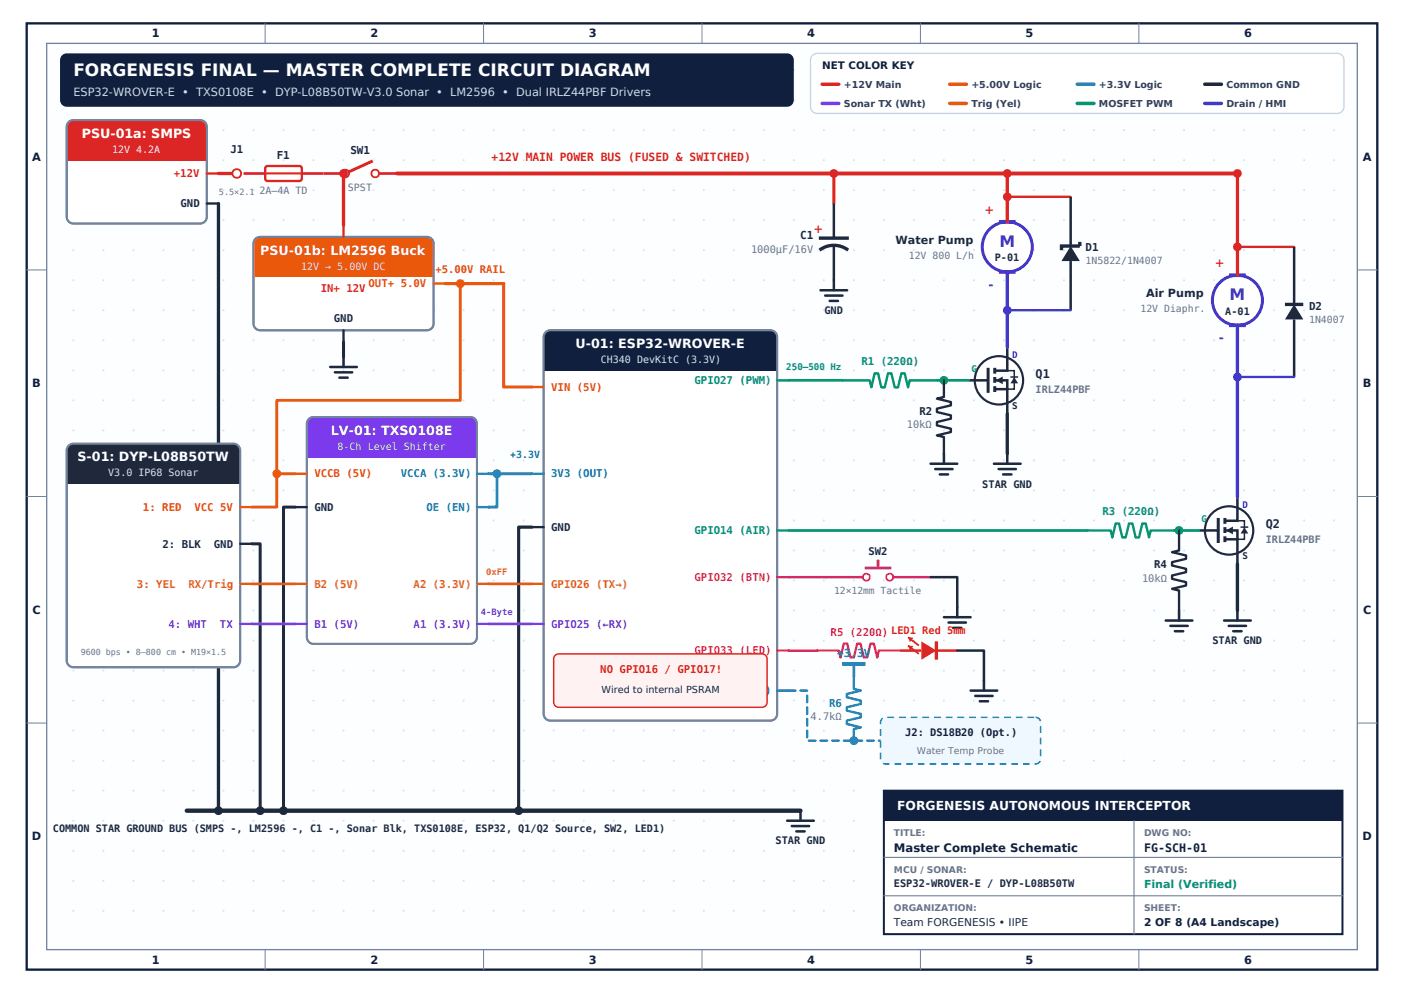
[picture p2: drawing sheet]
<svg xmlns="http://www.w3.org/2000/svg" width="297mm" height="210mm" viewBox="0 0 297 210" stroke-linecap="round" stroke-linejoin="round" font-family="sans-serif">
<defs><g id="words">
<text font-size="3.6" fill="#fff" x="15.5" y="16.1">FORGENESIS FINAL — MASTER COMPLETE CIRCUIT DIAGRAM</text>
<g font-size="3.4" fill="#4338ca">
<text x="211.4" y="52.1">M</text>
<text x="260.1" y="63.4">M</text>
</g>
<g font-size="2.7" fill="#fff">
<text x="17.3" y="29.2">PSU-01a: SMPS</text>
<text x="55.1" y="53.8">PSU-01b: LM2596 Buck</text>
<text x="121.8" y="73.6">U-01: ESP32-WROVER-E</text>
<text x="70" y="91.9">LV-01: TXS0108E</text>
<text x="16.4" y="97.6">S-01: DYP-L08B50TW</text>
</g>
<g font-size="2.6" fill="#4338ca">
<text x="209.1" y="61">-</text>
<text x="257.8" y="72.3">-</text>
</g>
<text font-size="2.6" fill="#fff" x="189.8" y="171.3">FORGENESIS AUTONOMOUS INTERCEPTOR</text>
<g font-size="2.5" fill="#dc2626">
<text x="208.3" y="45.3">+</text>
<text x="172.1" y="49.4">+</text>
<text x="257" y="56.6">+</text>
</g>
<g font-size="2.5" fill="#1f293b">
<text x="219.1" y="79.9">Q1</text>
<text x="267.8" y="111.6">Q2</text>
</g>
<g font-size="2.5" fill="#0f1f3d">
<text x="189.1" y="180.1">Master Complete Schematic</text>
<text x="242" y="180.1">FG-SCH-01</text>
</g>
<g font-size="2.4" fill="#0f1f3d">
<text x="32.1" y="7.9">1</text>
<text x="78.4" y="7.9">2</text>
<text x="124.6" y="7.9">3</text>
<text x="170.8" y="7.9">4</text>
<text x="217" y="7.9">5</text>
<text x="263.2" y="7.9">6</text>
<text x="6.8" y="34">A</text>
<text x="288.3" y="34">A</text>
<text x="6.8" y="81.9">B</text>
<text x="288.3" y="81.9">B</text>
<text x="6.9" y="129.8">C</text>
<text x="288.4" y="129.8">C</text>
<text x="6.7" y="177.7">D</text>
<text x="288.2" y="177.7">D</text>
<text x="32.1" y="203.8">1</text>
<text x="78.4" y="203.8">2</text>
<text x="124.6" y="203.8">3</text>
<text x="170.8" y="203.8">4</text>
<text x="217" y="203.8">5</text>
<text x="263.2" y="203.8">6</text>
</g>
<text font-size="2.4" fill="#c2dbfa" x="15.5" y="20.2">ESP32-WROVER-E • TXS0108E • DYP-L08B50TW-V3.0 Sonar • LM2596 • Dual IRLZ44PBF Drivers</text>
<text font-size="2.4" fill="#dc2626" x="104" y="34">+12V MAIN POWER BUS (FUSED &amp; SWITCHED)</text>
<g font-size="2.4" fill="#1f293b">
<text x="189.5" y="51.6">Water Pump</text>
<text x="242.4" y="62.9">Air Pump</text>
</g>
<g font-size="2.3" fill="#1f293b">
<text x="48.7" y="32.3">J1</text>
<text x="58.5" y="33.7">F1</text>
<text x="74.1" y="32.6">SW1</text>
<text x="169.3" y="50.5">C1</text>
<text x="229.7" y="53.2">D1</text>
<text x="276.9" y="65.5">D2</text>
<text x="194.5" y="87.7">R2</text>
<text x="244.2" y="120.2">R4</text>
<text x="189.1" y="195.8">Team FORGENESIS • IIPE</text>
</g>
<g font-size="2.3" fill="#dc2626">
<text x="36.8" y="37.5">+12V</text>
<text x="67.9" y="61.7">IN+ 12V</text>
<text x="127" y="142.4">NO GPIO16 / GPIO17!</text>
</g>
<g font-size="2.3" fill="#1e293b">
<text x="38.2" y="43.8">GND</text>
<text x="70.6" y="68.1">GND</text>
<text x="66.5" y="108">GND</text>
<text x="116.6" y="112.3">GND</text>
<text x="34.4" y="115.8">2: BLK</text>
<text x="45.2" y="115.8">GND</text>
</g>
<g font-size="2.3" fill="#ea580c">
<text x="78" y="60.8">OUT+ 5.0V</text>
<text x="116.6" y="82.6">VIN (5V)</text>
<text x="66.5" y="101">VCCB (5V)</text>
<text x="30.2" y="108">1: RED</text>
<text x="41.1" y="108">VCC 5V</text>
</g>
<g font-size="2.3" fill="#059669">
<text x="182.2" y="77.3">R1 (220Ω)</text>
<text x="146.9" y="81.2">GPIO27 (PWM)</text>
<text x="146.9" y="113">GPIO14 (AIR)</text>
<text x="233.2" y="109">R3 (220Ω)</text>
<text x="242" y="187.7">Final (Verified)</text>
</g>
<g font-size="2.3" fill="#0284c7">
<text x="84.8" y="101">VCCA (3.3V)</text>
<text x="116.6" y="101">3V3 (OUT)</text>
<text x="90.2" y="108">OE (EN)</text>
<text x="177.1" y="139">+3.3V</text>
<text x="144.2" y="146.8">GPIO4 (1-Wire)</text>
<text x="175.4" y="149.5">R6</text>
</g>
<g font-size="2.3" fill="#ca8a04">
<text x="29" y="124.3">3: YEL</text>
<text x="39.8" y="124.3">RX/Trig</text>
<text x="66.5" y="124.3">B2 (5V)</text>
<text x="87.5" y="124.3">A2 (3.3V)</text>
<text x="116.6" y="124.3">GPIO26 (TX→)</text>
</g>
<g font-size="2.3" fill="#db2777">
<text x="146.9" y="122.8">GPIO32 (BTN)</text>
<text x="175.7" y="134.4">R5 (220Ω) LED1 Red 5mm</text>
<text x="146.9" y="138.4">GPIO33 (LED)</text>
</g>
<g font-size="2.3" fill="#7c3aed">
<text x="35.6" y="132.7">4: WHT</text>
<text x="46.5" y="132.7">TX</text>
<text x="66.5" y="132.7">B1 (5V)</text>
<text x="87.5" y="132.7">A1 (3.3V)</text>
<text x="116.6" y="132.7">GPIO25 (←RX)</text>
</g>
<text font-size="2.3" fill="#0f1f3d" x="242" y="195.8">2 OF 8 (A4 Landscape)</text>
<g font-size="2.2" fill="#0f1f3d">
<text x="173.9" y="14.7">NET COLOR KEY</text>
<text x="191.5" y="155.6">J2: DS18B20 (Opt.)</text>
</g>
<g font-size="2.2" fill="#66758a">
<text x="158.9" y="53.5">1000µF/16V</text>
<text x="219.1" y="83.1">IRLZ44PBF</text>
<text x="191.8" y="90.5">10kΩ</text>
<text x="267.8" y="114.9">IRLZ44PBF</text>
<text x="241.6" y="123">10kΩ</text>
<text x="171.5" y="152.3">4.7kΩ</text>
</g>
<text font-size="2.2" fill="#ea580c" x="92.1" y="57.7">+5.00V RAIL</text>
<g font-size="2.2" fill="#1f293b">
<text x="210.5" y="55.2">P-01</text>
<text x="259.2" y="66.5">A-01</text>
<text x="183.8" y="117.3">SW2</text>
<text x="189.1" y="187.6">ESP32-WROVER-E / DYP-L08B50TW</text>
</g>
<g font-size="2.2" fill="#1e293b">
<text x="174.4" y="66.4">GND</text>
<text x="207.8" y="103.1">STAR GND</text>
<text x="256.5" y="136.3">STAR GND</text>
<text x="11.2" y="175.9">COMMON STAR GROUND BUS (SMPS -, LM2596 -, C1 -, Sonar Blk, TXS0108E, ESP32, Q1/Q2 Source, SW2, LED1)</text>
<text x="164" y="178.6">STAR GND</text>
</g>
<g font-size="2.1" fill="#d1e6fa">
<text x="23.7" y="32.3">12V 4.2A</text>
<text x="63.7" y="57">12V → 5.00V DC</text>
<text x="127.1" y="76.8">CH340 DevKitC (3.3V)</text>
<text x="71.4" y="95.1">8-Ch Level Shifter</text>
<text x="22.9" y="100.7">V3.0 IP68 Sonar</text>
</g>
<g font-size="2.1" fill="#66758a">
<text x="54.9" y="41.1">2A–4A TD</text>
<text x="73.6" y="40.4">SPST</text>
<text x="192.2" y="54.7">12V 800 L/h</text>
<text x="229.7" y="55.9">1N5822/1N4007</text>
<text x="241.2" y="66">12V Diaphr.</text>
<text x="276.9" y="68.3">1N4007</text>
</g>
<text font-size="2.1" fill="#0284c7" x="107.9" y="96.9">+3.3V</text>
<g font-size="2" fill="#334054">
<text x="178.5" y="18.5">+12V Main</text>
<text x="178.5" y="22.6">Sonar TX (Wht)</text>
<text x="205.5" y="18.5">+5.00V Logic</text>
<text x="205.5" y="22.6">Trig (Yel)</text>
<text x="232.5" y="18.5">+3.3V Logic</text>
<text x="232.5" y="22.6">MOSFET PWM</text>
<text x="259.4" y="18.5">Common GND</text>
<text x="259.4" y="22.6">Drain / HMI</text>
</g>
<g font-size="2" fill="#66758a">
<text x="176.4" y="125.5">12×12mm Tactile</text>
<text x="194" y="159.4">Water Temp Probe</text>
</g>
<text font-size="2" fill="#1f293b" x="127.3" y="146.6">Wired to internal PSRAM</text>
<g font-size="1.9" fill="#4338ca">
<text x="214.1" y="75.6">D</text>
<text x="262.8" y="107.4">D</text>
</g>
<g font-size="1.9" fill="#059669">
<text x="166.3" y="78.2">250–500 Hz</text>
<text x="205.5" y="78.7">G</text>
<text x="254.2" y="110.5">G</text>
</g>
<g font-size="1.9" fill="#1e293b">
<text x="214.1" y="86.6">S</text>
<text x="262.8" y="118.3">S</text>
</g>
<text font-size="1.9" fill="#ca8a04" x="102.9" y="121.6">0xFF</text>
<text font-size="1.9" fill="#7c3aed" x="101.7" y="130.1">4-Byte</text>
<g font-size="1.9" fill="#66758a">
<text x="189.1" y="176.8">TITLE:</text>
<text x="242" y="176.8">DWG NO:</text>
<text x="189.1" y="184.5">MCU / SONAR:</text>
<text x="242" y="184.5">STATUS:</text>
<text x="189.1" y="192.7">ORGANIZATION:</text>
<text x="242" y="192.7">SHEET:</text>
</g>
<g font-size="1.8" fill="#66758a">
<text x="46.3" y="41.2">5.5×2.1</text>
<text x="17.1" y="138.5">9600 bps • 8–800 cm • M19×1.5</text>
</g>
</g></defs>
<path d="M5.6 4.9h285.8v200.2h-285.8z" fill="#fff" stroke="#0f1f3d" stroke-width=".49"/>
<path d="M9.9 9.2h277.2v191.6h-277.2z" fill="#fdfeff" stroke="#73859e" stroke-width=".28"/>
<path d="M15.3 14.6h.4v.4h-.4zM15.3 21h.4v.3h-.4zM15.3 27.3h.4v.4h-.4zM15.3 33.7h.4v.3h-.4zM15.3 40h.4v.4h-.4zM15.3 46.4h.4v.3h-.4zM15.3 52.7h.4v.4h-.4zM15.3 59.1h.4v.3h-.4zM15.3 65.4h.4v.4h-.4zM15.3 71.8h.4v.3h-.4zM15.3 78.1h.4v.4h-.4zM15.3 84.5h.4v.3h-.4zM15.3 90.8h.4v.4h-.4zM15.3 97.2h.4v.3h-.4zM15.3 103.5h.4v.4h-.4zM15.3 109.9h.4v.3h-.4zM15.3 116.2h.4v.4h-.4zM15.3 122.6h.4v.3h-.4zM15.3 128.9h.4v.4h-.4zM15.3 135.3h.4v.3h-.4zM15.3 141.6h.4v.4h-.4zM15.3 148h.4v.3h-.4zM15.3 154.3h.4v.4h-.4zM15.3 160.7h.4v.3h-.4zM15.3 167h.4v.4h-.4zM15.3 173.4h.4v.3h-.4zM15.3 179.7h.4v.4h-.4zM15.3 186.1h.4v.3h-.4zM15.3 192.4h.4v.4h-.4zM21.7 14.6h.3v.4h-.3zM21.7 21h.3v.3h-.3zM21.7 27.3h.3v.4h-.3zM21.7 33.7h.3v.3h-.3zM21.7 40h.3v.4h-.3zM21.7 46.4h.3v.3h-.3zM21.7 52.7h.3v.4h-.3zM21.7 59.1h.3v.3h-.3zM21.7 65.4h.3v.4h-.3zM21.7 71.8h.3v.3h-.3zM21.7 78.1h.3v.4h-.3zM21.7 84.5h.3v.3h-.3zM21.7 90.8h.3v.4h-.3zM21.7 97.2h.3v.3h-.3zM21.7 103.5h.3v.4h-.3zM21.7 109.9h.3v.3h-.3zM21.7 116.2h.3v.4h-.3zM21.7 122.6h.3v.3h-.3zM21.7 128.9h.3v.4h-.3zM21.7 135.3h.3v.3h-.3zM21.7 141.6h.3v.4h-.3zM21.7 148h.3v.3h-.3zM21.7 154.3h.3v.4h-.3zM21.7 160.7h.3v.3h-.3zM21.7 167h.3v.4h-.3zM21.7 173.4h.3v.3h-.3zM21.7 179.7h.3v.4h-.3zM21.7 186.1h.3v.3h-.3zM21.7 192.4h.3v.4h-.3zM28 14.6h.4v.4h-.4zM28 21h.4v.3h-.4zM28 27.3h.4v.4h-.4zM28 33.7h.4v.3h-.4zM28 40h.4v.4h-.4zM28 46.4h.4v.3h-.4zM28 52.7h.4v.4h-.4zM28 59.1h.4v.3h-.4zM28 65.4h.4v.4h-.4zM28 71.8h.4v.3h-.4zM28 78.1h.4v.4h-.4zM28 84.5h.4v.3h-.4zM28 90.8h.4v.4h-.4zM28 97.2h.4v.3h-.4zM28 103.5h.4v.4h-.4zM28 109.9h.4v.3h-.4zM28 116.2h.4v.4h-.4zM28 122.6h.4v.3h-.4zM28 128.9h.4v.4h-.4zM28 135.3h.4v.3h-.4zM28 141.6h.4v.4h-.4zM28 148h.4v.3h-.4zM28 154.3h.4v.4h-.4zM28 160.7h.4v.3h-.4zM28 167h.4v.4h-.4zM28 173.4h.4v.3h-.4zM28 179.7h.4v.4h-.4zM28 186.1h.4v.3h-.4zM28 192.4h.4v.4h-.4zM34.4 14.6h.3v.4h-.3zM34.4 21h.3v.3h-.3zM34.4 27.3h.3v.4h-.3zM34.4 33.7h.3v.3h-.3zM34.4 40h.3v.4h-.3zM34.4 46.4h.3v.3h-.3zM34.4 52.7h.3v.4h-.3zM34.4 59.1h.3v.3h-.3zM34.4 65.4h.3v.4h-.3zM34.4 71.8h.3v.3h-.3zM34.4 78.1h.3v.4h-.3zM34.4 84.5h.3v.3h-.3zM34.4 90.8h.3v.4h-.3zM34.4 97.2h.3v.3h-.3zM34.4 103.5h.3v.4h-.3zM34.4 109.9h.3v.3h-.3zM34.4 116.2h.3v.4h-.3zM34.4 122.6h.3v.3h-.3zM34.4 128.9h.3v.4h-.3zM34.4 135.3h.3v.3h-.3zM34.4 141.6h.3v.4h-.3zM34.4 148h.3v.3h-.3zM34.4 154.3h.3v.4h-.3zM34.4 160.7h.3v.3h-.3zM34.4 167h.3v.4h-.3zM34.4 173.4h.3v.3h-.3zM34.4 179.7h.3v.4h-.3zM34.4 186.1h.3v.3h-.3zM34.4 192.4h.3v.4h-.3zM40.7 14.6h.4v.4h-.4zM40.7 21h.4v.3h-.4zM40.7 27.3h.4v.4h-.4zM40.7 33.7h.4v.3h-.4zM40.7 40h.4v.4h-.4zM40.7 46.4h.4v.3h-.4zM40.7 52.7h.4v.4h-.4zM40.7 59.1h.4v.3h-.4zM40.7 65.4h.4v.4h-.4zM40.7 71.8h.4v.3h-.4zM40.7 78.1h.4v.4h-.4zM40.7 84.5h.4v.3h-.4zM40.7 90.8h.4v.4h-.4zM40.7 97.2h.4v.3h-.4zM40.7 103.5h.4v.4h-.4zM40.7 109.9h.4v.3h-.4zM40.7 116.2h.4v.4h-.4zM40.7 122.6h.4v.3h-.4zM40.7 128.9h.4v.4h-.4zM40.7 135.3h.4v.3h-.4zM40.7 141.6h.4v.4h-.4zM40.7 148h.4v.3h-.4zM40.7 154.3h.4v.4h-.4zM40.7 160.7h.4v.3h-.4zM40.7 167h.4v.4h-.4zM40.7 173.4h.4v.3h-.4zM40.7 179.7h.4v.4h-.4zM40.7 186.1h.4v.3h-.4zM40.7 192.4h.4v.4h-.4zM47.1 14.6h.3v.4h-.3zM47.1 21h.3v.3h-.3zM47.1 27.3h.3v.4h-.3zM47.1 33.7h.3v.3h-.3zM47.1 40h.3v.4h-.3zM47.1 46.4h.3v.3h-.3zM47.1 52.7h.3v.4h-.3zM47.1 59.1h.3v.3h-.3zM47.1 65.4h.3v.4h-.3zM47.1 71.8h.3v.3h-.3zM47.1 78.1h.3v.4h-.3zM47.1 84.5h.3v.3h-.3zM47.1 90.8h.3v.4h-.3zM47.1 97.2h.3v.3h-.3zM47.1 103.5h.3v.4h-.3zM47.1 109.9h.3v.3h-.3zM47.1 116.2h.3v.4h-.3zM47.1 122.6h.3v.3h-.3zM47.1 128.9h.3v.4h-.3zM47.1 135.3h.3v.3h-.3zM47.1 141.6h.3v.4h-.3zM47.1 148h.3v.3h-.3zM47.1 154.3h.3v.4h-.3zM47.1 160.7h.3v.3h-.3zM47.1 167h.3v.4h-.3zM47.1 173.4h.3v.3h-.3zM47.1 179.7h.3v.4h-.3zM47.1 186.1h.3v.3h-.3zM47.1 192.4h.3v.4h-.3zM53.4 14.6h.4v.4h-.4zM53.4 21h.4v.3h-.4zM53.4 27.3h.4v.4h-.4zM53.4 33.7h.4v.3h-.4zM53.4 40h.4v.4h-.4zM53.4 46.4h.4v.3h-.4zM53.4 52.7h.4v.4h-.4zM53.4 59.1h.4v.3h-.4zM53.4 65.4h.4v.4h-.4zM53.4 71.8h.4v.3h-.4zM53.4 78.1h.4v.4h-.4zM53.4 84.5h.4v.3h-.4zM53.4 90.8h.4v.4h-.4zM53.4 97.2h.4v.3h-.4zM53.4 103.5h.4v.4h-.4zM53.4 109.9h.4v.3h-.4zM53.4 116.2h.4v.4h-.4zM53.4 122.6h.4v.3h-.4zM53.4 128.9h.4v.4h-.4zM53.4 135.3h.4v.3h-.4zM53.4 141.6h.4v.4h-.4zM53.4 148h.4v.3h-.4zM53.4 154.3h.4v.4h-.4zM53.4 160.7h.4v.3h-.4zM53.4 167h.4v.4h-.4zM53.4 173.4h.4v.3h-.4zM53.4 179.7h.4v.4h-.4zM53.4 186.1h.4v.3h-.4zM53.4 192.4h.4v.4h-.4zM59.8 14.6h.3v.4h-.3zM59.8 21h.3v.3h-.3zM59.8 27.3h.3v.4h-.3zM59.8 33.7h.3v.3h-.3zM59.8 40h.3v.4h-.3zM59.8 46.4h.3v.3h-.3zM59.8 52.7h.3v.4h-.3zM59.8 59.1h.3v.3h-.3zM59.8 65.4h.3v.4h-.3zM59.8 71.8h.3v.3h-.3zM59.8 78.1h.3v.4h-.3zM59.8 84.5h.3v.3h-.3zM59.8 90.8h.3v.4h-.3zM59.8 97.2h.3v.3h-.3zM59.8 103.5h.3v.4h-.3zM59.8 109.9h.3v.3h-.3zM59.8 116.2h.3v.4h-.3zM59.8 122.6h.3v.3h-.3zM59.8 128.9h.3v.4h-.3zM59.8 135.3h.3v.3h-.3zM59.8 141.6h.3v.4h-.3zM59.8 148h.3v.3h-.3zM59.8 154.3h.3v.4h-.3zM59.8 160.7h.3v.3h-.3zM59.8 167h.3v.4h-.3zM59.8 173.4h.3v.3h-.3zM59.8 179.7h.3v.4h-.3zM59.8 186.1h.3v.3h-.3zM59.8 192.4h.3v.4h-.3zM66.1 14.6h.4v.4h-.4zM66.1 21h.4v.3h-.4zM66.1 27.3h.4v.4h-.4zM66.1 33.7h.4v.3h-.4zM66.1 40h.4v.4h-.4zM66.1 46.4h.4v.3h-.4zM66.1 52.7h.4v.4h-.4zM66.1 59.1h.4v.3h-.4zM66.1 65.4h.4v.4h-.4zM66.1 71.8h.4v.3h-.4zM66.1 78.1h.4v.4h-.4zM66.1 84.5h.4v.3h-.4zM66.1 90.8h.4v.4h-.4zM66.1 97.2h.4v.3h-.4zM66.1 103.5h.4v.4h-.4zM66.1 109.9h.4v.3h-.4zM66.1 116.2h.4v.4h-.4zM66.1 122.6h.4v.3h-.4zM66.1 128.9h.4v.4h-.4zM66.1 135.3h.4v.3h-.4zM66.1 141.6h.4v.4h-.4zM66.1 148h.4v.3h-.4zM66.1 154.3h.4v.4h-.4zM66.1 160.7h.4v.3h-.4zM66.1 167h.4v.4h-.4zM66.1 173.4h.4v.3h-.4zM66.1 179.7h.4v.4h-.4zM66.1 186.1h.4v.3h-.4zM66.1 192.4h.4v.4h-.4zM72.5 14.6h.3v.4h-.3zM72.5 21h.3v.3h-.3zM72.5 27.3h.3v.4h-.3zM72.5 33.7h.3v.3h-.3zM72.5 40h.3v.4h-.3zM72.5 46.4h.3v.3h-.3zM72.5 52.7h.3v.4h-.3zM72.5 59.1h.3v.3h-.3zM72.5 65.4h.3v.4h-.3zM72.5 71.8h.3v.3h-.3zM72.5 78.1h.3v.4h-.3zM72.5 84.5h.3v.3h-.3zM72.5 90.8h.3v.4h-.3zM72.5 97.2h.3v.3h-.3zM72.5 103.5h.3v.4h-.3zM72.5 109.9h.3v.3h-.3zM72.5 116.2h.3v.4h-.3zM72.5 122.6h.3v.3h-.3zM72.5 128.9h.3v.4h-.3zM72.5 135.3h.3v.3h-.3zM72.5 141.6h.3v.4h-.3zM72.5 148h.3v.3h-.3zM72.5 154.3h.3v.4h-.3zM72.5 160.7h.3v.3h-.3zM72.5 167h.3v.4h-.3zM72.5 173.4h.3v.3h-.3zM72.5 179.7h.3v.4h-.3zM72.5 186.1h.3v.3h-.3zM72.5 192.4h.3v.4h-.3zM78.8 14.6h.4v.4h-.4zM78.8 21h.4v.3h-.4zM78.8 27.3h.4v.4h-.4zM78.8 33.7h.4v.3h-.4zM78.8 40h.4v.4h-.4zM78.8 46.4h.4v.3h-.4zM78.8 52.7h.4v.4h-.4zM78.8 59.1h.4v.3h-.4zM78.8 65.4h.4v.4h-.4zM78.8 71.8h.4v.3h-.4zM78.8 78.1h.4v.4h-.4zM78.8 84.5h.4v.3h-.4zM78.8 90.8h.4v.4h-.4zM78.8 97.2h.4v.3h-.4zM78.8 103.5h.4v.4h-.4zM78.8 109.9h.4v.3h-.4zM78.8 116.2h.4v.4h-.4zM78.8 122.6h.4v.3h-.4zM78.8 128.9h.4v.4h-.4zM78.8 135.3h.4v.3h-.4zM78.8 141.6h.4v.4h-.4zM78.8 148h.4v.3h-.4zM78.8 154.3h.4v.4h-.4zM78.8 160.7h.4v.3h-.4zM78.8 167h.4v.4h-.4zM78.8 173.4h.4v.3h-.4zM78.8 179.7h.4v.4h-.4zM78.8 186.1h.4v.3h-.4zM78.8 192.4h.4v.4h-.4zM85.2 14.6h.3v.4h-.3zM85.2 21h.3v.3h-.3zM85.2 27.3h.3v.4h-.3zM85.2 33.7h.3v.3h-.3zM85.2 40h.3v.4h-.3zM85.2 46.4h.3v.3h-.3zM85.2 52.7h.3v.4h-.3zM85.2 59.1h.3v.3h-.3zM85.2 65.4h.3v.4h-.3zM85.2 71.8h.3v.3h-.3zM85.2 78.1h.3v.4h-.3zM85.2 84.5h.3v.3h-.3zM85.2 90.8h.3v.4h-.3zM85.2 97.2h.3v.3h-.3zM85.2 103.5h.3v.4h-.3zM85.2 109.9h.3v.3h-.3zM85.2 116.2h.3v.4h-.3zM85.2 122.6h.3v.3h-.3zM85.2 128.9h.3v.4h-.3zM85.2 135.3h.3v.3h-.3zM85.2 141.6h.3v.4h-.3zM85.2 148h.3v.3h-.3zM85.2 154.3h.3v.4h-.3zM85.2 160.7h.3v.3h-.3zM85.2 167h.3v.4h-.3zM85.2 173.4h.3v.3h-.3zM85.2 179.7h.3v.4h-.3zM85.2 186.1h.3v.3h-.3zM85.2 192.4h.3v.4h-.3zM91.5 14.6h.4v.4h-.4zM91.5 21h.4v.3h-.4zM91.5 27.3h.4v.4h-.4zM91.5 33.7h.4v.3h-.4zM91.5 40h.4v.4h-.4zM91.5 46.4h.4v.3h-.4zM91.5 52.7h.4v.4h-.4zM91.5 59.1h.4v.3h-.4zM91.5 65.4h.4v.4h-.4zM91.5 71.8h.4v.3h-.4zM91.5 78.1h.4v.4h-.4zM91.5 84.5h.4v.3h-.4zM91.5 90.8h.4v.4h-.4zM91.5 97.2h.4v.3h-.4zM91.5 103.5h.4v.4h-.4zM91.5 109.9h.4v.3h-.4zM91.5 116.2h.4v.4h-.4zM91.5 122.6h.4v.3h-.4zM91.5 128.9h.4v.4h-.4zM91.5 135.3h.4v.3h-.4zM91.5 141.6h.4v.4h-.4zM91.5 148h.4v.3h-.4zM91.5 154.3h.4v.4h-.4zM91.5 160.7h.4v.3h-.4zM91.5 167h.4v.4h-.4zM91.5 173.4h.4v.3h-.4zM91.5 179.7h.4v.4h-.4zM91.5 186.1h.4v.3h-.4zM91.5 192.4h.4v.4h-.4zM97.9 14.6h.3v.4h-.3zM97.9 21h.3v.3h-.3zM97.9 27.3h.3v.4h-.3zM97.9 33.7h.3v.3h-.3zM97.9 40h.3v.4h-.3zM97.9 46.4h.3v.3h-.3zM97.9 52.7h.3v.4h-.3zM97.9 59.1h.3v.3h-.3zM97.9 65.4h.3v.4h-.3zM97.9 71.8h.3v.3h-.3zM97.9 78.1h.3v.4h-.3zM97.9 84.5h.3v.3h-.3zM97.9 90.8h.3v.4h-.3zM97.9 97.2h.3v.3h-.3zM97.9 103.5h.3v.4h-.3zM97.9 109.9h.3v.3h-.3zM97.9 116.2h.3v.4h-.3zM97.9 122.6h.3v.3h-.3zM97.9 128.9h.3v.4h-.3zM97.9 135.3h.3v.3h-.3zM97.9 141.6h.3v.4h-.3zM97.9 148h.3v.3h-.3zM97.9 154.3h.3v.4h-.3zM97.9 160.7h.3v.3h-.3zM97.9 167h.3v.4h-.3zM97.9 173.4h.3v.3h-.3zM97.9 179.7h.3v.4h-.3zM97.9 186.1h.3v.3h-.3zM97.9 192.4h.3v.4h-.3zM104.2 14.6h.4v.4h-.4zM104.2 21h.4v.3h-.4zM104.2 27.3h.4v.4h-.4zM104.2 33.7h.4v.3h-.4zM104.2 40h.4v.4h-.4zM104.2 46.4h.4v.3h-.4zM104.2 52.7h.4v.4h-.4zM104.2 59.1h.4v.3h-.4zM104.2 65.4h.4v.4h-.4zM104.2 71.8h.4v.3h-.4zM104.2 78.1h.4v.4h-.4zM104.2 84.5h.4v.3h-.4zM104.2 90.8h.4v.4h-.4zM104.2 97.2h.4v.3h-.4zM104.2 103.5h.4v.4h-.4zM104.2 109.9h.4v.3h-.4zM104.2 116.2h.4v.4h-.4zM104.2 122.6h.4v.3h-.4zM104.2 128.9h.4v.4h-.4zM104.2 135.3h.4v.3h-.4zM104.2 141.6h.4v.4h-.4zM104.2 148h.4v.3h-.4zM104.2 154.3h.4v.4h-.4zM104.2 160.7h.4v.3h-.4zM104.2 167h.4v.4h-.4zM104.2 173.4h.4v.3h-.4zM104.2 179.7h.4v.4h-.4zM104.2 186.1h.4v.3h-.4zM104.2 192.4h.4v.4h-.4zM110.6 14.6h.3v.4h-.3zM110.6 21h.3v.3h-.3zM110.6 27.3h.3v.4h-.3zM110.6 33.7h.3v.3h-.3zM110.6 40h.3v.4h-.3zM110.6 46.4h.3v.3h-.3zM110.6 52.7h.3v.4h-.3zM110.6 59.1h.3v.3h-.3zM110.6 65.4h.3v.4h-.3zM110.6 71.8h.3v.3h-.3zM110.6 78.1h.3v.4h-.3zM110.6 84.5h.3v.3h-.3zM110.6 90.8h.3v.4h-.3zM110.6 97.2h.3v.3h-.3zM110.6 103.5h.3v.4h-.3zM110.6 109.9h.3v.3h-.3zM110.6 116.2h.3v.4h-.3zM110.6 122.6h.3v.3h-.3zM110.6 128.9h.3v.4h-.3zM110.6 135.3h.3v.3h-.3zM110.6 141.6h.3v.4h-.3zM110.6 148h.3v.3h-.3zM110.6 154.3h.3v.4h-.3zM110.6 160.7h.3v.3h-.3zM110.6 167h.3v.4h-.3zM110.6 173.4h.3v.3h-.3zM110.6 179.7h.3v.4h-.3zM110.6 186.1h.3v.3h-.3zM110.6 192.4h.3v.4h-.3zM116.9 14.6h.4v.4h-.4zM116.9 21h.4v.3h-.4zM116.9 27.3h.4v.4h-.4zM116.9 33.7h.4v.3h-.4zM116.9 40h.4v.4h-.4zM116.9 46.4h.4v.3h-.4zM116.9 52.7h.4v.4h-.4zM116.9 59.1h.4v.3h-.4zM116.9 65.4h.4v.4h-.4zM116.9 71.8h.4v.3h-.4zM116.9 78.1h.4v.4h-.4zM116.9 84.5h.4v.3h-.4zM116.9 90.8h.4v.4h-.4zM116.9 97.2h.4v.3h-.4zM116.9 103.5h.4v.4h-.4zM116.9 109.9h.4v.3h-.4zM116.9 116.2h.4v.4h-.4zM116.9 122.6h.4v.3h-.4zM116.9 128.9h.4v.4h-.4zM116.9 135.3h.4v.3h-.4zM116.9 141.6h.4v.4h-.4zM116.9 148h.4v.3h-.4zM116.9 154.3h.4v.4h-.4zM116.9 160.7h.4v.3h-.4zM116.9 167h.4v.4h-.4zM116.9 173.4h.4v.3h-.4zM116.9 179.7h.4v.4h-.4zM116.9 186.1h.4v.3h-.4zM116.9 192.4h.4v.4h-.4zM123.3 14.6h.3v.4h-.3zM123.3 21h.3v.3h-.3zM123.3 27.3h.3v.4h-.3zM123.3 33.7h.3v.3h-.3zM123.3 40h.3v.4h-.3zM123.3 46.4h.3v.3h-.3zM123.3 52.7h.3v.4h-.3zM123.3 59.1h.3v.3h-.3zM123.3 65.4h.3v.4h-.3zM123.3 71.8h.3v.3h-.3zM123.3 78.1h.3v.4h-.3zM123.3 84.5h.3v.3h-.3zM123.3 90.8h.3v.4h-.3zM123.3 97.2h.3v.3h-.3zM123.3 103.5h.3v.4h-.3zM123.3 109.9h.3v.3h-.3zM123.3 116.2h.3v.4h-.3zM123.3 122.6h.3v.3h-.3zM123.3 128.9h.3v.4h-.3zM123.3 135.3h.3v.3h-.3zM123.3 141.6h.3v.4h-.3zM123.3 148h.3v.3h-.3zM123.3 154.3h.3v.4h-.3zM123.3 160.7h.3v.3h-.3zM123.3 167h.3v.4h-.3zM123.3 173.4h.3v.3h-.3zM123.3 179.7h.3v.4h-.3zM123.3 186.1h.3v.3h-.3zM123.3 192.4h.3v.4h-.3zM129.6 14.6h.4v.4h-.4zM129.6 21h.4v.3h-.4zM129.6 27.3h.4v.4h-.4zM129.6 33.7h.4v.3h-.4zM129.6 40h.4v.4h-.4zM129.6 46.4h.4v.3h-.4zM129.6 52.7h.4v.4h-.4zM129.6 59.1h.4v.3h-.4zM129.6 65.4h.4v.4h-.4zM129.6 71.8h.4v.3h-.4zM129.6 78.1h.4v.4h-.4zM129.6 84.5h.4v.3h-.4zM129.6 90.8h.4v.4h-.4zM129.6 97.2h.4v.3h-.4zM129.6 103.5h.4v.4h-.4zM129.6 109.9h.4v.3h-.4zM129.6 116.2h.4v.4h-.4zM129.6 122.6h.4v.3h-.4zM129.6 128.9h.4v.4h-.4zM129.6 135.3h.4v.3h-.4zM129.6 141.6h.4v.4h-.4zM129.6 148h.4v.3h-.4zM129.6 154.3h.4v.4h-.4zM129.6 160.7h.4v.3h-.4zM129.6 167h.4v.4h-.4zM129.6 173.4h.4v.3h-.4zM129.6 179.7h.4v.4h-.4zM129.6 186.1h.4v.3h-.4zM129.6 192.4h.4v.4h-.4zM136 14.6h.3v.4h-.3zM136 21h.3v.3h-.3zM136 27.3h.3v.4h-.3zM136 33.7h.3v.3h-.3zM136 40h.3v.4h-.3zM136 46.4h.3v.3h-.3zM136 52.7h.3v.4h-.3zM136 59.1h.3v.3h-.3zM136 65.4h.3v.4h-.3zM136 71.8h.3v.3h-.3zM136 78.1h.3v.4h-.3zM136 84.5h.3v.3h-.3zM136 90.8h.3v.4h-.3zM136 97.2h.3v.3h-.3zM136 103.5h.3v.4h-.3zM136 109.9h.3v.3h-.3zM136 116.2h.3v.4h-.3zM136 122.6h.3v.3h-.3zM136 128.9h.3v.4h-.3zM136 135.3h.3v.3h-.3zM136 141.6h.3v.4h-.3zM136 148h.3v.3h-.3zM136 154.3h.3v.4h-.3zM136 160.7h.3v.3h-.3zM136 167h.3v.4h-.3zM136 173.4h.3v.3h-.3zM136 179.7h.3v.4h-.3zM136 186.1h.3v.3h-.3zM136 192.4h.3v.4h-.3zM142.3 14.6h.4v.4h-.4zM142.3 21h.4v.3h-.4zM142.3 27.3h.4v.4h-.4zM142.3 33.7h.4v.3h-.4zM142.3 40h.4v.4h-.4zM142.3 46.4h.4v.3h-.4zM142.3 52.7h.4v.4h-.4zM142.3 59.1h.4v.3h-.4zM142.3 65.4h.4v.4h-.4zM142.3 71.8h.4v.3h-.4zM142.3 78.1h.4v.4h-.4zM142.3 84.5h.4v.3h-.4zM142.3 90.8h.4v.4h-.4zM142.3 97.2h.4v.3h-.4zM142.3 103.5h.4v.4h-.4zM142.3 109.9h.4v.3h-.4zM142.3 116.2h.4v.4h-.4zM142.3 122.6h.4v.3h-.4zM142.3 128.9h.4v.4h-.4zM142.3 135.3h.4v.3h-.4zM142.3 141.6h.4v.4h-.4zM142.3 148h.4v.3h-.4zM142.3 154.3h.4v.4h-.4zM142.3 160.7h.4v.3h-.4zM142.3 167h.4v.4h-.4zM142.3 173.4h.4v.3h-.4zM142.3 179.7h.4v.4h-.4zM142.3 186.1h.4v.3h-.4zM142.3 192.4h.4v.4h-.4zM148.7 14.6h.3v.4h-.3zM148.7 21h.3v.3h-.3zM148.7 27.3h.3v.4h-.3zM148.7 33.7h.3v.3h-.3zM148.7 40h.3v.4h-.3zM148.7 46.4h.3v.3h-.3zM148.7 52.7h.3v.4h-.3zM148.7 59.1h.3v.3h-.3zM148.7 65.4h.3v.4h-.3zM148.7 71.8h.3v.3h-.3zM148.7 78.1h.3v.4h-.3zM148.7 84.5h.3v.3h-.3zM148.7 90.8h.3v.4h-.3zM148.7 97.2h.3v.3h-.3zM148.7 103.5h.3v.4h-.3zM148.7 109.9h.3v.3h-.3zM148.7 116.2h.3v.4h-.3zM148.7 122.6h.3v.3h-.3zM148.7 128.9h.3v.4h-.3zM148.7 135.3h.3v.3h-.3zM148.7 141.6h.3v.4h-.3zM148.7 148h.3v.3h-.3zM148.7 154.3h.3v.4h-.3zM148.7 160.7h.3v.3h-.3zM148.7 167h.3v.4h-.3zM148.7 173.4h.3v.3h-.3zM148.7 179.7h.3v.4h-.3zM148.7 186.1h.3v.3h-.3zM148.7 192.4h.3v.4h-.3zM155 14.6h.4v.4h-.4zM155 21h.4v.3h-.4zM155 27.3h.4v.4h-.4zM155 33.7h.4v.3h-.4zM155 40h.4v.4h-.4zM155 46.4h.4v.3h-.4zM155 52.7h.4v.4h-.4zM155 59.1h.4v.3h-.4zM155 65.4h.4v.4h-.4zM155 71.8h.4v.3h-.4zM155 78.1h.4v.4h-.4zM155 84.5h.4v.3h-.4zM155 90.8h.4v.4h-.4zM155 97.2h.4v.3h-.4zM155 103.5h.4v.4h-.4zM155 109.9h.4v.3h-.4zM155 116.2h.4v.4h-.4zM155 122.6h.4v.3h-.4zM155 128.9h.4v.4h-.4zM155 135.3h.4v.3h-.4zM155 141.6h.4v.4h-.4zM155 148h.4v.3h-.4zM155 154.3h.4v.4h-.4zM155 160.7h.4v.3h-.4zM155 167h.4v.4h-.4zM155 173.4h.4v.3h-.4zM155 179.7h.4v.4h-.4zM155 186.1h.4v.3h-.4zM155 192.4h.4v.4h-.4zM161.4 14.6h.3v.4h-.3zM161.4 21h.3v.3h-.3zM161.4 27.3h.3v.4h-.3zM161.4 33.7h.3v.3h-.3zM161.4 40h.3v.4h-.3zM161.4 46.4h.3v.3h-.3zM161.4 52.7h.3v.4h-.3zM161.4 59.1h.3v.3h-.3zM161.4 65.4h.3v.4h-.3zM161.4 71.8h.3v.3h-.3zM161.4 78.1h.3v.4h-.3zM161.4 84.5h.3v.3h-.3zM161.4 90.8h.3v.4h-.3zM161.4 97.2h.3v.3h-.3zM161.4 103.5h.3v.4h-.3zM161.4 109.9h.3v.3h-.3zM161.4 116.2h.3v.4h-.3zM161.4 122.6h.3v.3h-.3zM161.4 128.9h.3v.4h-.3zM161.4 135.3h.3v.3h-.3zM161.4 141.6h.3v.4h-.3zM161.4 148h.3v.3h-.3zM161.4 154.3h.3v.4h-.3zM161.4 160.7h.3v.3h-.3zM161.4 167h.3v.4h-.3zM161.4 173.4h.3v.3h-.3zM161.4 179.7h.3v.4h-.3zM161.4 186.1h.3v.3h-.3zM161.4 192.4h.3v.4h-.3zM167.7 14.6h.4v.4h-.4zM167.7 21h.4v.3h-.4zM167.7 27.3h.4v.4h-.4zM167.7 33.7h.4v.3h-.4zM167.7 40h.4v.4h-.4zM167.7 46.4h.4v.3h-.4zM167.7 52.7h.4v.4h-.4zM167.7 59.1h.4v.3h-.4zM167.7 65.4h.4v.4h-.4zM167.7 71.8h.4v.3h-.4zM167.7 78.1h.4v.4h-.4zM167.7 84.5h.4v.3h-.4zM167.7 90.8h.4v.4h-.4zM167.7 97.2h.4v.3h-.4zM167.7 103.5h.4v.4h-.4zM167.7 109.9h.4v.3h-.4zM167.7 116.2h.4v.4h-.4zM167.7 122.6h.4v.3h-.4zM167.7 128.9h.4v.4h-.4zM167.7 135.3h.4v.3h-.4zM167.7 141.6h.4v.4h-.4zM167.7 148h.4v.3h-.4zM167.7 154.3h.4v.4h-.4zM167.7 160.7h.4v.3h-.4zM167.7 167h.4v.4h-.4zM167.7 173.4h.4v.3h-.4zM167.7 179.7h.4v.4h-.4zM167.7 186.1h.4v.3h-.4zM167.7 192.4h.4v.4h-.4zM174.1 14.6h.3v.4h-.3zM174.1 21h.3v.3h-.3zM174.1 27.3h.3v.4h-.3zM174.1 33.7h.3v.3h-.3zM174.1 40h.3v.4h-.3zM174.1 46.4h.3v.3h-.3zM174.1 52.7h.3v.4h-.3zM174.1 59.1h.3v.3h-.3zM174.1 65.4h.3v.4h-.3zM174.1 71.8h.3v.3h-.3zM174.1 78.1h.3v.4h-.3zM174.1 84.5h.3v.3h-.3zM174.1 90.8h.3v.4h-.3zM174.1 97.2h.3v.3h-.3zM174.1 103.5h.3v.4h-.3zM174.1 109.9h.3v.3h-.3zM174.1 116.2h.3v.4h-.3zM174.1 122.6h.3v.3h-.3zM174.1 128.9h.3v.4h-.3zM174.1 135.3h.3v.3h-.3zM174.1 141.6h.3v.4h-.3zM174.1 148h.3v.3h-.3zM174.1 154.3h.3v.4h-.3zM174.1 160.7h.3v.3h-.3zM174.1 167h.3v.4h-.3zM174.1 173.4h.3v.3h-.3zM174.1 179.7h.3v.4h-.3zM174.1 186.1h.3v.3h-.3zM174.1 192.4h.3v.4h-.3zM180.4 14.6h.4v.4h-.4zM180.4 21h.4v.3h-.4zM180.4 27.3h.4v.4h-.4zM180.4 33.7h.4v.3h-.4zM180.4 40h.4v.4h-.4zM180.4 46.4h.4v.3h-.4zM180.4 52.7h.4v.4h-.4zM180.4 59.1h.4v.3h-.4zM180.4 65.4h.4v.4h-.4zM180.4 71.8h.4v.3h-.4zM180.4 78.1h.4v.4h-.4zM180.4 84.5h.4v.3h-.4zM180.4 90.8h.4v.4h-.4zM180.4 97.2h.4v.3h-.4zM180.4 103.5h.4v.4h-.4zM180.4 109.9h.4v.3h-.4zM180.4 116.2h.4v.4h-.4zM180.4 122.6h.4v.3h-.4zM180.4 128.9h.4v.4h-.4zM180.4 135.3h.4v.3h-.4zM180.4 141.6h.4v.4h-.4zM180.4 148h.4v.3h-.4zM180.4 154.3h.4v.4h-.4zM180.4 160.7h.4v.3h-.4zM180.4 167h.4v.4h-.4zM180.4 173.4h.4v.3h-.4zM180.4 179.7h.4v.4h-.4zM180.4 186.1h.4v.3h-.4zM180.4 192.4h.4v.4h-.4zM186.8 14.6h.3v.4h-.3zM186.8 21h.3v.3h-.3zM186.8 27.3h.3v.4h-.3zM186.8 33.7h.3v.3h-.3zM186.8 40h.3v.4h-.3zM186.8 46.4h.3v.3h-.3zM186.8 52.7h.3v.4h-.3zM186.8 59.1h.3v.3h-.3zM186.8 65.4h.3v.4h-.3zM186.8 71.8h.3v.3h-.3zM186.8 78.1h.3v.4h-.3zM186.8 84.5h.3v.3h-.3zM186.8 90.8h.3v.4h-.3zM186.8 97.2h.3v.3h-.3zM186.8 103.5h.3v.4h-.3zM186.8 109.9h.3v.3h-.3zM186.8 116.2h.3v.4h-.3zM186.8 122.6h.3v.3h-.3zM186.8 128.9h.3v.4h-.3zM186.8 135.3h.3v.3h-.3zM186.8 141.6h.3v.4h-.3zM186.8 148h.3v.3h-.3zM186.8 154.3h.3v.4h-.3zM186.8 160.7h.3v.3h-.3zM186.8 167h.3v.4h-.3zM186.8 173.4h.3v.3h-.3zM186.8 179.7h.3v.4h-.3zM186.8 186.1h.3v.3h-.3zM186.8 192.4h.3v.4h-.3zM193.1 14.6h.4v.4h-.4zM193.1 21h.4v.3h-.4zM193.1 27.3h.4v.4h-.4zM193.1 33.7h.4v.3h-.4zM193.1 40h.4v.4h-.4zM193.1 46.4h.4v.3h-.4zM193.1 52.7h.4v.4h-.4zM193.1 59.1h.4v.3h-.4zM193.1 65.4h.4v.4h-.4zM193.1 71.8h.4v.3h-.4zM193.1 78.1h.4v.4h-.4zM193.1 84.5h.4v.3h-.4zM193.1 90.8h.4v.4h-.4zM193.1 97.2h.4v.3h-.4zM193.1 103.5h.4v.4h-.4zM193.1 109.9h.4v.3h-.4zM193.1 116.2h.4v.4h-.4zM193.1 122.6h.4v.3h-.4zM193.1 128.9h.4v.4h-.4zM193.1 135.3h.4v.3h-.4zM193.1 141.6h.4v.4h-.4zM193.1 148h.4v.3h-.4zM193.1 154.3h.4v.4h-.4zM193.1 160.7h.4v.3h-.4zM193.1 167h.4v.4h-.4zM193.1 173.4h.4v.3h-.4zM193.1 179.7h.4v.4h-.4zM193.1 186.1h.4v.3h-.4zM193.1 192.4h.4v.4h-.4zM199.5 14.6h.3v.4h-.3zM199.5 21h.3v.3h-.3zM199.5 27.3h.3v.4h-.3zM199.5 33.7h.3v.3h-.3zM199.5 40h.3v.4h-.3zM199.5 46.4h.3v.3h-.3zM199.5 52.7h.3v.4h-.3zM199.5 59.1h.3v.3h-.3zM199.5 65.4h.3v.4h-.3zM199.5 71.8h.3v.3h-.3zM199.5 78.1h.3v.4h-.3zM199.5 84.5h.3v.3h-.3zM199.5 90.8h.3v.4h-.3zM199.5 97.2h.3v.3h-.3zM199.5 103.5h.3v.4h-.3zM199.5 109.9h.3v.3h-.3zM199.5 116.2h.3v.4h-.3zM199.5 122.6h.3v.3h-.3zM199.5 128.9h.3v.4h-.3zM199.5 135.3h.3v.3h-.3zM199.5 141.6h.3v.4h-.3zM199.5 148h.3v.3h-.3zM199.5 154.3h.3v.4h-.3zM199.5 160.7h.3v.3h-.3zM199.5 167h.3v.4h-.3zM199.5 173.4h.3v.3h-.3zM199.5 179.7h.3v.4h-.3zM199.5 186.1h.3v.3h-.3zM199.5 192.4h.3v.4h-.3zM205.8 14.6h.4v.4h-.4zM205.8 21h.4v.3h-.4zM205.8 27.3h.4v.4h-.4zM205.8 33.7h.4v.3h-.4zM205.8 40h.4v.4h-.4zM205.8 46.4h.4v.3h-.4zM205.8 52.7h.4v.4h-.4zM205.8 59.1h.4v.3h-.4zM205.8 65.4h.4v.4h-.4zM205.8 71.8h.4v.3h-.4zM205.8 78.1h.4v.4h-.4zM205.8 84.5h.4v.3h-.4zM205.8 90.8h.4v.4h-.4zM205.8 97.2h.4v.3h-.4zM205.8 103.5h.4v.4h-.4zM205.8 109.9h.4v.3h-.4zM205.8 116.2h.4v.4h-.4zM205.8 122.6h.4v.3h-.4zM205.8 128.9h.4v.4h-.4zM205.8 135.3h.4v.3h-.4zM205.8 141.6h.4v.4h-.4zM205.8 148h.4v.3h-.4zM205.8 154.3h.4v.4h-.4zM205.8 160.7h.4v.3h-.4zM205.8 167h.4v.4h-.4zM205.8 173.4h.4v.3h-.4zM205.8 179.7h.4v.4h-.4zM205.8 186.1h.4v.3h-.4zM205.8 192.4h.4v.4h-.4zM212.2 14.6h.3v.4h-.3zM212.2 21h.3v.3h-.3zM212.2 27.3h.3v.4h-.3zM212.2 33.7h.3v.3h-.3zM212.2 40h.3v.4h-.3zM212.2 46.4h.3v.3h-.3zM212.2 52.7h.3v.4h-.3zM212.2 59.1h.3v.3h-.3zM212.2 65.4h.3v.4h-.3zM212.2 71.8h.3v.3h-.3zM212.2 78.1h.3v.4h-.3zM212.2 84.5h.3v.3h-.3zM212.2 90.8h.3v.4h-.3zM212.2 97.2h.3v.3h-.3zM212.2 103.5h.3v.4h-.3zM212.2 109.9h.3v.3h-.3zM212.2 116.2h.3v.4h-.3zM212.2 122.6h.3v.3h-.3zM212.2 128.9h.3v.4h-.3zM212.2 135.3h.3v.3h-.3zM212.2 141.6h.3v.4h-.3zM212.2 148h.3v.3h-.3zM212.2 154.3h.3v.4h-.3zM212.2 160.7h.3v.3h-.3zM212.2 167h.3v.4h-.3zM212.2 173.4h.3v.3h-.3zM212.2 179.7h.3v.4h-.3zM212.2 186.1h.3v.3h-.3zM212.2 192.4h.3v.4h-.3zM218.5 14.6h.4v.4h-.4zM218.5 21h.4v.3h-.4zM218.5 27.3h.4v.4h-.4zM218.5 33.7h.4v.3h-.4zM218.5 40h.4v.4h-.4zM218.5 46.4h.4v.3h-.4zM218.5 52.7h.4v.4h-.4zM218.5 59.1h.4v.3h-.4zM218.5 65.4h.4v.4h-.4zM218.5 71.8h.4v.3h-.4zM218.5 78.1h.4v.4h-.4zM218.5 84.5h.4v.3h-.4zM218.5 90.8h.4v.4h-.4zM218.5 97.2h.4v.3h-.4zM218.5 103.5h.4v.4h-.4zM218.5 109.9h.4v.3h-.4zM218.5 116.2h.4v.4h-.4zM218.5 122.6h.4v.3h-.4zM218.5 128.9h.4v.4h-.4zM218.5 135.3h.4v.3h-.4zM218.5 141.6h.4v.4h-.4zM218.5 148h.4v.3h-.4zM218.5 154.3h.4v.4h-.4zM218.5 160.7h.4v.3h-.4zM218.5 167h.4v.4h-.4zM218.5 173.4h.4v.3h-.4zM218.5 179.7h.4v.4h-.4zM218.5 186.1h.4v.3h-.4zM218.5 192.4h.4v.4h-.4zM224.9 14.6h.3v.4h-.3zM224.9 21h.3v.3h-.3zM224.9 27.3h.3v.4h-.3zM224.9 33.7h.3v.3h-.3zM224.9 40h.3v.4h-.3zM224.9 46.4h.3v.3h-.3zM224.9 52.7h.3v.4h-.3zM224.9 59.1h.3v.3h-.3zM224.9 65.4h.3v.4h-.3zM224.9 71.8h.3v.3h-.3zM224.9 78.1h.3v.4h-.3zM224.9 84.5h.3v.3h-.3zM224.9 90.8h.3v.4h-.3zM224.9 97.2h.3v.3h-.3zM224.9 103.5h.3v.4h-.3zM224.9 109.9h.3v.3h-.3zM224.9 116.2h.3v.4h-.3zM224.9 122.6h.3v.3h-.3zM224.9 128.9h.3v.4h-.3zM224.9 135.3h.3v.3h-.3zM224.9 141.6h.3v.4h-.3zM224.9 148h.3v.3h-.3zM224.9 154.3h.3v.4h-.3zM224.9 160.7h.3v.3h-.3zM224.9 167h.3v.4h-.3zM224.9 173.4h.3v.3h-.3zM224.9 179.7h.3v.4h-.3zM224.9 186.1h.3v.3h-.3zM224.9 192.4h.3v.4h-.3zM231.2 14.6h.4v.4h-.4zM231.2 21h.4v.3h-.4zM231.2 27.3h.4v.4h-.4zM231.2 33.7h.4v.3h-.4zM231.2 40h.4v.4h-.4zM231.2 46.4h.4v.3h-.4zM231.2 52.7h.4v.4h-.4zM231.2 59.1h.4v.3h-.4zM231.2 65.4h.4v.4h-.4zM231.2 71.8h.4v.3h-.4zM231.2 78.1h.4v.4h-.4zM231.2 84.5h.4v.3h-.4zM231.2 90.8h.4v.4h-.4zM231.2 97.2h.4v.3h-.4zM231.2 103.5h.4v.4h-.4zM231.2 109.9h.4v.3h-.4zM231.2 116.2h.4v.4h-.4zM231.2 122.6h.4v.3h-.4zM231.2 128.9h.4v.4h-.4zM231.2 135.3h.4v.3h-.4zM231.2 141.6h.4v.4h-.4zM231.2 148h.4v.3h-.4zM231.2 154.3h.4v.4h-.4zM231.2 160.7h.4v.3h-.4zM231.2 167h.4v.4h-.4zM231.2 173.4h.4v.3h-.4zM231.2 179.7h.4v.4h-.4zM231.2 186.1h.4v.3h-.4zM231.2 192.4h.4v.4h-.4zM237.6 14.6h.3v.4h-.3zM237.6 21h.3v.3h-.3zM237.6 27.3h.3v.4h-.3zM237.6 33.7h.3v.3h-.3zM237.6 40h.3v.4h-.3zM237.6 46.4h.3v.3h-.3zM237.6 52.7h.3v.4h-.3zM237.6 59.1h.3v.3h-.3zM237.6 65.4h.3v.4h-.3zM237.6 71.8h.3v.3h-.3zM237.6 78.1h.3v.4h-.3zM237.6 84.5h.3v.3h-.3zM237.6 90.8h.3v.4h-.3zM237.6 97.2h.3v.3h-.3zM237.6 103.5h.3v.4h-.3zM237.6 109.9h.3v.3h-.3zM237.6 116.2h.3v.4h-.3zM237.6 122.6h.3v.3h-.3zM237.6 128.9h.3v.4h-.3zM237.6 135.3h.3v.3h-.3zM237.6 141.6h.3v.4h-.3zM237.6 148h.3v.3h-.3zM237.6 154.3h.3v.4h-.3zM237.6 160.7h.3v.3h-.3zM237.6 167h.3v.4h-.3zM237.6 173.4h.3v.3h-.3zM237.6 179.7h.3v.4h-.3zM237.6 186.1h.3v.3h-.3zM237.6 192.4h.3v.4h-.3zM243.9 14.6h.4v.4h-.4zM243.9 21h.4v.3h-.4zM243.9 27.3h.4v.4h-.4zM243.9 33.7h.4v.3h-.4zM243.9 40h.4v.4h-.4zM243.9 46.4h.4v.3h-.4zM243.9 52.7h.4v.4h-.4zM243.9 59.1h.4v.3h-.4zM243.9 65.4h.4v.4h-.4zM243.9 71.8h.4v.3h-.4zM243.9 78.1h.4v.4h-.4zM243.9 84.5h.4v.3h-.4zM243.9 90.8h.4v.4h-.4zM243.9 97.2h.4v.3h-.4zM243.9 103.5h.4v.4h-.4zM243.9 109.9h.4v.3h-.4zM243.9 116.2h.4v.4h-.4zM243.9 122.6h.4v.3h-.4zM243.9 128.9h.4v.4h-.4zM243.9 135.3h.4v.3h-.4zM243.9 141.6h.4v.4h-.4zM243.9 148h.4v.3h-.4zM243.9 154.3h.4v.4h-.4zM243.9 160.7h.4v.3h-.4zM243.9 167h.4v.4h-.4zM243.9 173.4h.4v.3h-.4zM243.9 179.7h.4v.4h-.4zM243.9 186.1h.4v.3h-.4zM243.9 192.4h.4v.4h-.4zM250.3 14.6h.3v.4h-.3zM250.3 21h.3v.3h-.3zM250.3 27.3h.3v.4h-.3zM250.3 33.7h.3v.3h-.3zM250.3 40h.3v.4h-.3zM250.3 46.4h.3v.3h-.3zM250.3 52.7h.3v.4h-.3zM250.3 59.1h.3v.3h-.3zM250.3 65.4h.3v.4h-.3zM250.3 71.8h.3v.3h-.3zM250.3 78.1h.3v.4h-.3zM250.3 84.5h.3v.3h-.3zM250.3 90.8h.3v.4h-.3zM250.3 97.2h.3v.3h-.3zM250.3 103.5h.3v.4h-.3zM250.3 109.9h.3v.3h-.3zM250.3 116.2h.3v.4h-.3zM250.3 122.6h.3v.3h-.3zM250.3 128.9h.3v.4h-.3zM250.3 135.3h.3v.3h-.3zM250.3 141.6h.3v.4h-.3zM250.3 148h.3v.3h-.3zM250.3 154.3h.3v.4h-.3zM250.3 160.7h.3v.3h-.3zM250.3 167h.3v.4h-.3zM250.3 173.4h.3v.3h-.3zM250.3 179.7h.3v.4h-.3zM250.3 186.1h.3v.3h-.3zM250.3 192.4h.3v.4h-.3zM256.6 14.6h.4v.4h-.4zM256.6 21h.4v.3h-.4zM256.6 27.3h.4v.4h-.4zM256.6 33.7h.4v.3h-.4zM256.6 40h.4v.4h-.4zM256.6 46.4h.4v.3h-.4zM256.6 52.7h.4v.4h-.4zM256.6 59.1h.4v.3h-.4zM256.6 65.4h.4v.4h-.4zM256.6 71.8h.4v.3h-.4zM256.6 78.1h.4v.4h-.4zM256.6 84.5h.4v.3h-.4zM256.6 90.8h.4v.4h-.4zM256.6 97.2h.4v.3h-.4zM256.6 103.5h.4v.4h-.4zM256.6 109.9h.4v.3h-.4zM256.6 116.2h.4v.4h-.4zM256.6 122.6h.4v.3h-.4zM256.6 128.9h.4v.4h-.4zM256.6 135.3h.4v.3h-.4zM256.6 141.6h.4v.4h-.4zM256.6 148h.4v.3h-.4zM256.6 154.3h.4v.4h-.4zM256.6 160.7h.4v.3h-.4zM256.6 167h.4v.4h-.4zM256.6 173.4h.4v.3h-.4zM256.6 179.7h.4v.4h-.4zM256.6 186.1h.4v.3h-.4zM256.6 192.4h.4v.4h-.4zM263 14.6h.3v.4h-.3zM263 21h.3v.3h-.3zM263 27.3h.3v.4h-.3zM263 33.7h.3v.3h-.3zM263 40h.3v.4h-.3zM263 46.4h.3v.3h-.3zM263 52.7h.3v.4h-.3zM263 59.1h.3v.3h-.3zM263 65.4h.3v.4h-.3zM263 71.8h.3v.3h-.3zM263 78.1h.3v.4h-.3zM263 84.5h.3v.3h-.3zM263 90.8h.3v.4h-.3zM263 97.2h.3v.3h-.3zM263 103.5h.3v.4h-.3zM263 109.9h.3v.3h-.3zM263 116.2h.3v.4h-.3zM263 122.6h.3v.3h-.3zM263 128.9h.3v.4h-.3zM263 135.3h.3v.3h-.3zM263 141.6h.3v.4h-.3zM263 148h.3v.3h-.3zM263 154.3h.3v.4h-.3zM263 160.7h.3v.3h-.3zM263 167h.3v.4h-.3zM263 173.4h.3v.3h-.3zM263 179.7h.3v.4h-.3zM263 186.1h.3v.3h-.3zM263 192.4h.3v.4h-.3zM269.3 14.6h.4v.4h-.4zM269.3 21h.4v.3h-.4zM269.3 27.3h.4v.4h-.4zM269.3 33.7h.4v.3h-.4zM269.3 40h.4v.4h-.4zM269.3 46.4h.4v.3h-.4zM269.3 52.7h.4v.4h-.4zM269.3 59.1h.4v.3h-.4zM269.3 65.4h.4v.4h-.4zM269.3 71.8h.4v.3h-.4zM269.3 78.1h.4v.4h-.4zM269.3 84.5h.4v.3h-.4zM269.3 90.8h.4v.4h-.4zM269.3 97.2h.4v.3h-.4zM269.3 103.5h.4v.4h-.4zM269.3 109.9h.4v.3h-.4zM269.3 116.2h.4v.4h-.4zM269.3 122.6h.4v.3h-.4zM269.3 128.9h.4v.4h-.4zM269.3 135.3h.4v.3h-.4zM269.3 141.6h.4v.4h-.4zM269.3 148h.4v.3h-.4zM269.3 154.3h.4v.4h-.4zM269.3 160.7h.4v.3h-.4zM269.3 167h.4v.4h-.4zM269.3 173.4h.4v.3h-.4zM269.3 179.7h.4v.4h-.4zM269.3 186.1h.4v.3h-.4zM269.3 192.4h.4v.4h-.4zM275.7 14.6h.3v.4h-.3zM275.7 21h.3v.3h-.3zM275.7 27.3h.3v.4h-.3zM275.7 33.7h.3v.3h-.3zM275.7 40h.3v.4h-.3zM275.7 46.4h.3v.3h-.3zM275.7 52.7h.3v.4h-.3zM275.7 59.1h.3v.3h-.3zM275.7 65.4h.3v.4h-.3zM275.7 71.8h.3v.3h-.3zM275.7 78.1h.3v.4h-.3zM275.7 84.5h.3v.3h-.3zM275.7 90.8h.3v.4h-.3zM275.7 97.2h.3v.3h-.3zM275.7 103.5h.3v.4h-.3zM275.7 109.9h.3v.3h-.3zM275.7 116.2h.3v.4h-.3zM275.7 122.6h.3v.3h-.3zM275.7 128.9h.3v.4h-.3zM275.7 135.3h.3v.3h-.3zM275.7 141.6h.3v.4h-.3zM275.7 148h.3v.3h-.3zM275.7 154.3h.3v.4h-.3zM275.7 160.7h.3v.3h-.3zM275.7 167h.3v.4h-.3zM275.7 173.4h.3v.3h-.3zM275.7 179.7h.3v.4h-.3zM275.7 186.1h.3v.3h-.3zM275.7 192.4h.3v.4h-.3zM282 14.6h.4v.4h-.4zM282 21h.4v.3h-.4zM282 27.3h.4v.4h-.4zM282 33.7h.4v.3h-.4zM282 40h.4v.4h-.4zM282 46.4h.4v.3h-.4zM282 52.7h.4v.4h-.4zM282 59.1h.4v.3h-.4zM282 65.4h.4v.4h-.4zM282 71.8h.4v.3h-.4zM282 78.1h.4v.4h-.4zM282 84.5h.4v.3h-.4zM282 90.8h.4v.4h-.4zM282 97.2h.4v.3h-.4zM282 103.5h.4v.4h-.4zM282 109.9h.4v.3h-.4zM282 116.2h.4v.4h-.4zM282 122.6h.4v.3h-.4zM282 128.9h.4v.4h-.4zM282 135.3h.4v.3h-.4zM282 141.6h.4v.4h-.4zM282 148h.4v.3h-.4zM282 154.3h.4v.4h-.4zM282 160.7h.4v.3h-.4zM282 167h.4v.4h-.4zM282 173.4h.4v.3h-.4zM282 179.7h.4v.4h-.4zM282 186.1h.4v.3h-.4zM282 192.4h.4v.4h-.4z" fill="#d1deed"/>
<g fill="none" stroke="#73859e" stroke-width=".21">
<path d="M56.1 4.9v4.3M102.3 4.9v4.3M148.5 4.9v4.3M194.7 4.9v4.3M240.9 4.9v4.3M5.6 57.1h4.3M287.1 57.1h4.3M5.6 105h4.3M287.1 105h4.3M5.6 152.9h4.3M287.1 152.9h4.3M56.1 200.8v4.3"/>
<path d="M102.3 200.8v4.3M148.5 200.8v4.3M194.7 200.8v4.3M240.9 200.8v4.3"/>
</g>
<path d="M13 11.9l.7-.5 .4-.1h152.4a1.41 1.41 0 0 1 1.4 1.4v8.5a1.41 1.41 0 0 1-1.4 1.4h-152.4a1.41 1.41 0 0 1-1.4-1.4v-8.5z" fill="#0f1f3d"/>
<path d="M171.7 11.9l.7-.5 .5-.1h110a1.41 1.41 0 0 1 1.4 1.4v9.9a1.41 1.41 0 0 1-1.4 1.4h-110a1.41 1.41 0 0 1-1.5-1.4v-9.9z" fill="#fff" stroke="#c7d4e3" stroke-width=".28"/>
<path d="M173.9 17.8h3.5" fill="none" stroke="#dc2626" stroke-width=".74"/>
<path d="M200.9 17.8h3.5" fill="none" stroke="#ea580c" stroke-width=".74"/>
<path d="M227.9 17.8h3.5" fill="none" stroke="#0284c7" stroke-width=".74"/>
<path d="M254.9 17.8h3.5" fill="none" stroke="#1e293b" stroke-width=".74"/>
<path d="M173.9 21.9h3.5" fill="none" stroke="#7c3aed" stroke-width=".74"/>
<path d="M200.9 21.9h3.5" fill="none" stroke="#ca8a04" stroke-width=".74"/>
<path d="M227.9 21.9h3.5" fill="none" stroke="#059669" stroke-width=".74"/>
<path d="M254.9 21.9h3.5" fill="none" stroke="#4338ca" stroke-width=".74"/>
<path d="M14.4 26l.7-.5 .4-.1h26.8a1.41 1.41 0 0 1 1.4 1.4v19.1a1.41 1.41 0 0 1-1.4 1.4h-26.8a1.41 1.41 0 0 1-1.4-1.4v-19.1z" fill="#fff" stroke="#73859e" stroke-width=".42"/>
<path d="M14.1 25.4h29.6v8.5h-29.6z" fill="#dc2626"/>
<path d="M14.4 26l.7-.5 .4-.1h26.8a1.41 1.41 0 0 1 1.4 1.4v19.1a1.41 1.41 0 0 1-1.4 1.4h-26.8a1.41 1.41 0 0 1-1.4-1.4v-19.1z" fill="none" stroke="#73859e" stroke-width=".42"/>
<path d="M43.7 36.7h2.5" fill="none" stroke="#dc2626" stroke-width=".49"/>
<path d="M43.7 43h2.5" fill="none" stroke="#1e293b" stroke-width=".49"/>
<path d="M46.2 36.7h3.9" fill="none" stroke="#dc2626" stroke-width=".71"/>
<circle cx="50.1" cy="36.7" r=".92" fill="#fff" stroke="#dc2626" stroke-width=".39"/>
<path d="M51.5 36.7h16.9" fill="none" stroke="#dc2626" stroke-width=".56"/>
<path d="M56.2 35.4l.4-.3 7 .1 .3 .4-.1 2.4-.5 .3-6.9-.1-.3-.5z" fill="#fff" stroke="#dc2626" stroke-width=".49"/>
<path d="M56.1 36.7h7.8" fill="none" stroke="#dc2626" stroke-width=".46"/>
<path d="M68.4 36.7h4.6M79.4 36.7h4.6" fill="none" stroke="#dc2626" stroke-width=".56"/>
<path d="M78.8 34l-5.8 2.7" fill="none" stroke="#dc2626" stroke-width=".63" stroke-linecap="butt"/>
<g fill="#fff" stroke="#dc2626" stroke-width=".39">
<circle cx="73" cy="36.7" r=".82"/>
<circle cx="79.4" cy="36.7" r=".82"/>
</g>
<path d="M46.2 43v128.4" fill="none" stroke="#1e293b" stroke-width=".71"/>
<circle cx="46.2" cy="171.4" r=".92" fill="#1e293b"/>
<path d="M84 36.7h177.8" fill="none" stroke="#dc2626" stroke-width=".81"/>
<path d="M53.9 50.7l.7-.5 .4-.1h35.3a1.41 1.41 0 0 1 1.4 1.4v16.9a1.41 1.41 0 0 1-1.4 1.4h-35.3a1.41 1.41 0 0 1-1.4-1.4v-16.9z" fill="#fff" stroke="#73859e" stroke-width=".42"/>
<path d="M53.6 50.1h38.1v8.5h-38.1z" fill="#ea580c"/>
<path d="M53.9 50.7l.7-.5 .4-.1h35.3a1.41 1.41 0 0 1 1.4 1.4v16.9a1.41 1.41 0 0 1-1.4 1.4h-35.3a1.41 1.41 0 0 1-1.4-1.4v-16.9z" fill="none" stroke="#73859e" stroke-width=".42"/>
<path d="M91.7 60h2.5" fill="none" stroke="#ea580c" stroke-width=".49"/>
<path d="M72.7 47.6v2.5" fill="none" stroke="#dc2626" stroke-width=".49"/>
<path d="M72.7 69.8v2.5" fill="none" stroke="#1e293b" stroke-width=".49"/>
<path d="M72.7 36.7v10.9" fill="none" stroke="#dc2626" stroke-width=".71"/>
<circle cx="72.7" cy="36.7" r=".92" fill="#dc2626"/>
<path d="M72.7 72.3v3.2" fill="none" stroke="#1e293b" stroke-width=".63"/>
<path d="M69.8 77.6h5.7M70.8 78.7h3.7M71.8 79.9h1.8M72.7 75.5v2.1" fill="none" stroke="#1e293b" stroke-width=".53"/>
<path d="M94.2 60h12.3" fill="none" stroke="#ea580c" stroke-width=".67"/>
<path d="M14.4 94.4l.7-.5 .4-.1h33.9a1.41 1.41 0 0 1 1.4 1.4v44.5a1.41 1.41 0 0 1-1.4 1.4h-33.9a1.41 1.41 0 0 1-1.4-1.4v-44.5z" fill="#fff" stroke="#73859e" stroke-width=".42"/>
<path d="M14.1 93.8h36.7v8.5h-36.7z" fill="#1f293b"/>
<path d="M14.4 94.4l.7-.5 .4-.1h33.9a1.41 1.41 0 0 1 1.4 1.4v44.5a1.41 1.41 0 0 1-1.4 1.4h-33.9a1.41 1.41 0 0 1-1.4-1.4v-44.5z" fill="none" stroke="#73859e" stroke-width=".42"/>
<path d="M50.8 107.2h2.5" fill="none" stroke="#ea580c" stroke-width=".49"/>
<path d="M50.8 115h2.5" fill="none" stroke="#1e293b" stroke-width=".49"/>
<path d="M50.8 123.5h2.5" fill="none" stroke="#ca8a04" stroke-width=".49"/>
<path d="M50.8 131.9h2.5" fill="none" stroke="#7c3aed" stroke-width=".49"/>
<path d="M65.2 88.8l.7-.5 .4-.1h33.2a1.41 1.41 0 0 1 1.4 1.4v45.2a1.41 1.41 0 0 1-1.4 1.4h-33.2a1.41 1.41 0 0 1-1.4-1.4v-45.2z" fill="#fff" stroke="#73859e" stroke-width=".42"/>
<path d="M64.9 88.2h36v8.5h-36z" fill="#7c3aed"/>
<path d="M65.2 88.8l.7-.5 .4-.1h33.2a1.41 1.41 0 0 1 1.4 1.4v45.2a1.41 1.41 0 0 1-1.4 1.4h-33.2a1.41 1.41 0 0 1-1.4-1.4v-45.2z" fill="none" stroke="#73859e" stroke-width=".42"/>
<path d="M62.4 100.2h2.5" fill="none" stroke="#ea580c" stroke-width=".49"/>
<path d="M62.4 107.2h2.5" fill="none" stroke="#1e293b" stroke-width=".49"/>
<path d="M62.4 123.5h2.5M100.9 123.5h2.5" fill="none" stroke="#ca8a04" stroke-width=".49"/>
<path d="M62.4 131.9h2.5M100.9 131.9h2.5" fill="none" stroke="#7c3aed" stroke-width=".49"/>
<path d="M100.9 100.2h2.5M100.9 107.2h2.5" fill="none" stroke="#0284c7" stroke-width=".49"/>
<circle cx="97.4" cy="60" r=".92" fill="#ea580c"/>
<path d="M97.4 60v24.7h-38.8v15.5h3.8" fill="none" stroke="#ea580c" stroke-width=".6"/>
<circle cx="58.6" cy="100.2" r=".92" fill="#ea580c"/>
<path d="M58.6 100.2v7h-5.3" fill="none" stroke="#ea580c" stroke-width=".6"/>
<path d="M53.3 115h1.7v56.4" fill="none" stroke="#1e293b" stroke-width=".63"/>
<circle cx="55" cy="171.4" r=".92" fill="#1e293b"/>
<path d="M62.4 107.2h-2.4v64.2" fill="none" stroke="#1e293b" stroke-width=".63"/>
<circle cx="60" cy="171.4" r=".92" fill="#1e293b"/>
<path d="M53.3 123.5h9.1" fill="none" stroke="#ca8a04" stroke-width=".56"/>
<path d="M53.3 131.9h9.1" fill="none" stroke="#7c3aed" stroke-width=".56"/>
<path d="M115.3 70.4l.7-.5 .4-.1h46.6a1.41 1.41 0 0 1 1.4 1.5v79.7a1.41 1.41 0 0 1-1.4 1.4h-46.6a1.41 1.41 0 0 1-1.4-1.4v-79.7z" fill="#fff" stroke="#73859e" stroke-width=".42"/>
<path d="M115 69.8h49.4v8.5h-49.4z" fill="#0f1f3d"/>
<path d="M115.3 70.4l.7-.5 .4-.1h46.6a1.41 1.41 0 0 1 1.4 1.5v79.7a1.41 1.41 0 0 1-1.4 1.4h-46.6a1.41 1.41 0 0 1-1.4-1.4v-79.7z" fill="none" stroke="#73859e" stroke-width=".42"/>
<path d="M112.5 81.8h2.5" fill="none" stroke="#ea580c" stroke-width=".49"/>
<path d="M112.5 100.2h2.5M164.4 146h2.5" fill="none" stroke="#0284c7" stroke-width=".49"/>
<path d="M112.5 111.5h2.5" fill="none" stroke="#1e293b" stroke-width=".49"/>
<path d="M112.5 123.5h2.5" fill="none" stroke="#ca8a04" stroke-width=".49"/>
<path d="M112.5 131.9h2.5" fill="none" stroke="#7c3aed" stroke-width=".49"/>
<path d="M164.4 80.4h2.5M164.4 112.2h2.5" fill="none" stroke="#059669" stroke-width=".49"/>
<path d="M164.4 122.1h2.5M164.4 137.6h2.5" fill="none" stroke="#db2777" stroke-width=".49"/>
<path d="M117.3 138.7l.9-.4h43a1.06 1.06 0 0 1 1.1 1v9.2a1.06 1.06 0 0 1-1.1 1.1h-43a1.06 1.06 0 0 1-1.1-1.1v-9.2z" fill="#fef2f2" stroke="#dc2626" stroke-width=".32"/>
<path d="M106.5 60v21.8h6" fill="none" stroke="#ea580c" stroke-width=".63"/>
<path d="M103.4 100.2h9.1M105.1 100.2v7h-1.7" fill="none" stroke="#0284c7" stroke-width=".6"/>
<circle cx="105.1" cy="100.2" r=".92" fill="#0284c7"/>
<path d="M112.5 111.5h-2.8v59.9" fill="none" stroke="#1e293b" stroke-width=".67"/>
<circle cx="109.7" cy="171.4" r=".92" fill="#1e293b"/>
<path d="M103.4 123.5h9.1" fill="none" stroke="#ca8a04" stroke-width=".56"/>
<path d="M103.4 131.9h9.1" fill="none" stroke="#7c3aed" stroke-width=".56"/>
<circle cx="176.4" cy="36.7" r=".92" fill="#dc2626"/>
<path d="M176.4 36.7v6.3" fill="none" stroke="#dc2626" stroke-width=".63"/>
<path d="M176.4 43v7.4M176.4 51.9v7.4" fill="none" stroke="#1f293b" stroke-width=".53"/>
<path d="M173.2 50.4h6.4M173.4 52.9a5 5 0 0 1 6 0" fill="none" stroke="#1f293b" stroke-width=".71" stroke-linecap="butt"/>
<path d="M176.4 59.3v2.1M173.6 61.4h5.6M174.6 62.5h3.6M175.5 63.6h1.8" fill="none" stroke="#1e293b" stroke-width=".53"/>
<circle cx="213.1" cy="36.7" r=".92" fill="#dc2626"/>
<circle cx="213.1" cy="52.2" r="5.3" fill="#fff" stroke="#4338ca" stroke-width=".63" stroke-linecap="butt"/>
<path d="M211.3 46.9h3.5M211.3 57.5h3.5" fill="none" stroke="#4338ca" stroke-width=".78" stroke-linecap="butt"/>
<path d="M213.1 36.7v10.2" fill="none" stroke="#dc2626" stroke-width=".71"/>
<path d="M213.1 41.6h13.4" fill="none" stroke="#dc2626" stroke-width=".49"/>
<circle cx="213.1" cy="41.6" r=".92" fill="#dc2626"/>
<path d="M226.5 41.6v10.4M226.5 55.2v10.4" fill="none" stroke="#1f293b" stroke-width=".53"/>
<path d="M226.5 52l1.9 3.2h-3.9z" fill="#1f293b"/>
<path d="M228.4 51.2v.8h-3.9v.9" fill="none" stroke="#1f293b" stroke-width=".71" stroke-linecap="butt"/>
<path d="M213.1 65.6h13.4" fill="none" stroke="#4338ca" stroke-width=".49"/>
<circle cx="213.1" cy="65.6" r=".92" fill="#4338ca"/>
<circle cx="211.3" cy="80.4" r="5.1" fill="#fff" stroke="#1f293b" stroke-width=".46"/>
<path d="M209 77.8v5.3M210.4 77.8v1.2M210.4 79.7v1.3M210.4 81.7v1.2" fill="none" stroke="#1f293b" stroke-width=".63" stroke-linecap="butt"/>
<path d="M213.1 73.4v5h-2.7M205 80.4h4M210.4 82.3h2.7v5.2M210.4 80.4h2.7v1.9" fill="none" stroke="#1f293b" stroke-width=".53"/>
<path d="M210.6 80.4l1.5-.8v1.6z" fill="#1f293b"/>
<path d="M213.1 78.4h1.5v3.9h-1.5" fill="none" stroke="#1f293b" stroke-width=".32"/>
<path d="M214.6 79.8l.8 1.3h-1.7z" fill="#1f293b"/>
<path d="M213.7 79.7h1.7" fill="none" stroke="#1f293b" stroke-width=".32"/>
<path d="M213.1 57.5v15.9" fill="none" stroke="#4338ca" stroke-width=".71"/>
<path d="M166.9 80.4h11.3M198.3 80.4h6.7" fill="none" stroke="#059669" stroke-width=".56"/>
<path d="M178.2 80.4h5.8l.3 1.5 .7-2.9h.7l.7 2.9h.7l.8-2.9h.7l.7 2.9h.7l.7-2.9h.7l.7 2.9 .3-1.5h5.9" fill="none" stroke="#059669" stroke-width=".49"/>
<circle cx="199.7" cy="80.4" r=".92" fill="#059669"/>
<path d="M199.7 80.4v3.6l-1.5 .3 3 .7v.7l-3 .7v.7l3 .7v.7l-3 .8v.7l3 .7v.7l-3 .7 1.5 .3v3.6" fill="none" stroke="#1f293b" stroke-width=".49"/>
<path d="M196.8 98.1h5.7M197.8 99.2h3.7M199.7 96v2.1M210.3 98.1h5.6M211.2 99.2h3.7M213.1 96v2.1M198.8 100.3h1.8M212.2 100.3h1.8" fill="none" stroke="#1e293b" stroke-width=".53"/>
<path d="M213.1 87.5v8.5" fill="none" stroke="#1e293b" stroke-width=".71"/>
<circle cx="261.8" cy="36.7" r=".92" fill="#dc2626"/>
<circle cx="261.8" cy="63.5" r="5.3" fill="#fff" stroke="#4338ca" stroke-width=".63" stroke-linecap="butt"/>
<path d="M260 58.2h3.5M260 68.8h3.5" fill="none" stroke="#4338ca" stroke-width=".78" stroke-linecap="butt"/>
<path d="M261.8 36.7v21.5" fill="none" stroke="#dc2626" stroke-width=".71"/>
<path d="M261.8 52.2h12" fill="none" stroke="#dc2626" stroke-width=".49"/>
<circle cx="261.8" cy="52.2" r=".92" fill="#dc2626"/>
<path d="M273.8 52.2v12.2M273.8 67.6v12.1" fill="none" stroke="#1f293b" stroke-width=".53"/>
<path d="M273.8 64.4l1.9 3.2h-3.9z" fill="#1f293b"/>
<path d="M271.8 64.4h3.9" fill="none" stroke="#1f293b" stroke-width=".71" stroke-linecap="butt"/>
<path d="M261.8 79.7h12" fill="none" stroke="#4338ca" stroke-width=".49"/>
<circle cx="261.8" cy="79.7" r=".92" fill="#4338ca"/>
<circle cx="260" cy="112.2" r="5.1" fill="#fff" stroke="#1f293b" stroke-width=".46"/>
<path d="M257.7 109.5v5.3M259.1 109.5v1.3M259.1 111.5v1.2M259.1 113.4v1.3" fill="none" stroke="#1f293b" stroke-width=".63" stroke-linecap="butt"/>
<path d="M253.6 112.2h4.1M259.1 114.1h2.7v5.1M259.1 112.2h2.7v1.9M261.8 105.1v5h-2.7" fill="none" stroke="#1f293b" stroke-width=".53"/>
<path d="M259.3 112.2l1.5-.8v1.6z" fill="#1f293b"/>
<path d="M261.8 110.1h1.4v4h-1.4" fill="none" stroke="#1f293b" stroke-width=".32"/>
<path d="M263.2 111.5l.9 1.3h-1.7z" fill="#1f293b"/>
<path d="M262.4 111.5h1.7" fill="none" stroke="#1f293b" stroke-width=".32"/>
<path d="M261.8 68.8v36.3" fill="none" stroke="#4338ca" stroke-width=".71"/>
<path d="M166.9 112.2h63.1M248.4 112.2h5.2" fill="none" stroke="#059669" stroke-width=".56"/>
<path d="M230 112.2h4.9l.4 1.5 .7-3h.7l.7 3h.7l.7-3h.7l.7 3h.7l.8-3h.7l.7 3 .3-1.5h5" fill="none" stroke="#059669" stroke-width=".49"/>
<circle cx="249.4" cy="112.2" r=".92" fill="#059669"/>
<path d="M249.4 112.2v4.2l-1.5 .4 3 .7v.7l-3 .7v.7l3 .7v.7l-3 .7v.7l3 .7v.7l-3 .7 1.5 .4v4.2" fill="none" stroke="#1f293b" stroke-width=".49"/>
<path d="M246.6 131.2h5.6M247.6 132.4h3.6M248.5 133.5h1.8M249.4 129.1v2.1M258.9 131.2h5.7M259.9 132.4h3.7M260.9 133.5h1.7M261.8 129.1v2.1" fill="none" stroke="#1e293b" stroke-width=".53"/>
<path d="M261.8 119.2v9.9" fill="none" stroke="#1e293b" stroke-width=".71"/>
<path d="M166.9 122.1h16.4M188.2 122.1h8.6" fill="none" stroke="#db2777" stroke-width=".53"/>
<path d="M185.7 118.4v1.7M182.9 120.1h5.7" fill="none" stroke="#db2777" stroke-width=".6"/>
<g fill="#fff" stroke="#db2777" stroke-width=".39">
<circle cx="183.3" cy="122.1" r=".75"/>
<circle cx="188.2" cy="122.1" r=".75"/>
</g>
<path d="M196.8 122.1h5.7v8.4M199.7 130.5h5.6M200.7 131.7h3.6M201.6 132.8h1.8" fill="none" stroke="#1e293b" stroke-width=".53"/>
<path d="M166.9 137.6h6" fill="none" stroke="#db2777" stroke-width=".53"/>
<path d="M172.9 137.6h4.5l.4 1.5 .7-3h.7l.7 3h.7l.7-3h.7l.7 3h.7l.7-3h.8l.7 3 .3-1.5h4.6" fill="none" stroke="#db2777" stroke-width=".49"/>
<path d="M190.5 137.6h4.4M198.1 137.6h4.4" fill="none" stroke="#dc2626" stroke-width=".53"/>
<path d="M194.9 135.6l3.2 2-3.2 1.9z" fill="#dc2626"/>
<path d="M198.1 135.6v3.9" fill="none" stroke="#dc2626" stroke-width=".71" stroke-linecap="butt"/>
<path d="M192.1 134.8l2.3 1.7" fill="none" stroke="#dc2626" stroke-width=".39"/>
<path d="M192.1 134.8l1.1 .1-.7 .9z" fill="#dc2626"/>
<path d="M192.1 136.5l2.3 1.8" fill="none" stroke="#dc2626" stroke-width=".39"/>
<path d="M192.1 136.5l1.1 .1-.7 1z" fill="#dc2626"/>
<path d="M202.5 137.6h5.6v8.4M205.3 146h5.7M206.3 147.2h3.7M207.3 148.3h1.7" fill="none" stroke="#1e293b" stroke-width=".53"/>
<path d="M166.9 146h3.8v10.6h15.6" fill="none" stroke="#0284c7" stroke-width=".49" stroke-dasharray="1.4 1.1"/>
<path d="M186.5 152.1l.8-.4h31.8a1.06 1.06 0 0 1 1 1.1v7.7a1.06 1.06 0 0 1-1 1.1h-31.8a1.06 1.06 0 0 1-1-1.1v-7.7z" fill="#eff7ff" stroke="#0284c7" stroke-width=".32" stroke-dasharray="1.4 1.1" stroke-linecap="butt"/>
<path d="M180.6 143.2v2.5l1.5 .3-3 .8v.7l3 .7v.7l-3 .7v.7l3 .7v.7l-3 .7v.7l3 .7-1.5 .4v2.4" fill="none" stroke="#0284c7" stroke-width=".49"/>
<circle cx="180.6" cy="156.6" r=".92" fill="#0284c7"/>
<path d="M180.6 140.4v2.8" fill="none" stroke="#0284c7" stroke-width=".56"/>
<path d="M178.2 140.4h4.9" fill="none" stroke="#0284c7" stroke-width=".78" stroke-linecap="butt"/>
<path d="M39.5 171.4h129.8" fill="none" stroke="#1e293b" stroke-width=".92"/>
<path d="M166.5 173.6h5.7M167.5 174.7h3.7M168.5 175.8h1.7M169.3 171.4v2.2" fill="none" stroke="#1e293b" stroke-width=".53"/>
<path d="M187 167.2h97v30.4h-97z" fill="#fff" stroke="#0f1f3d" stroke-width=".42"/>
<path d="M187 167.2h97v6.4h-97z" fill="#0f1f3d"/>
<path d="M239.9 173.6v24M187 181.3h97M187 189.4h97" fill="none" stroke="#73859e" stroke-width=".25"/>
<use href="#words"/>
</svg>
